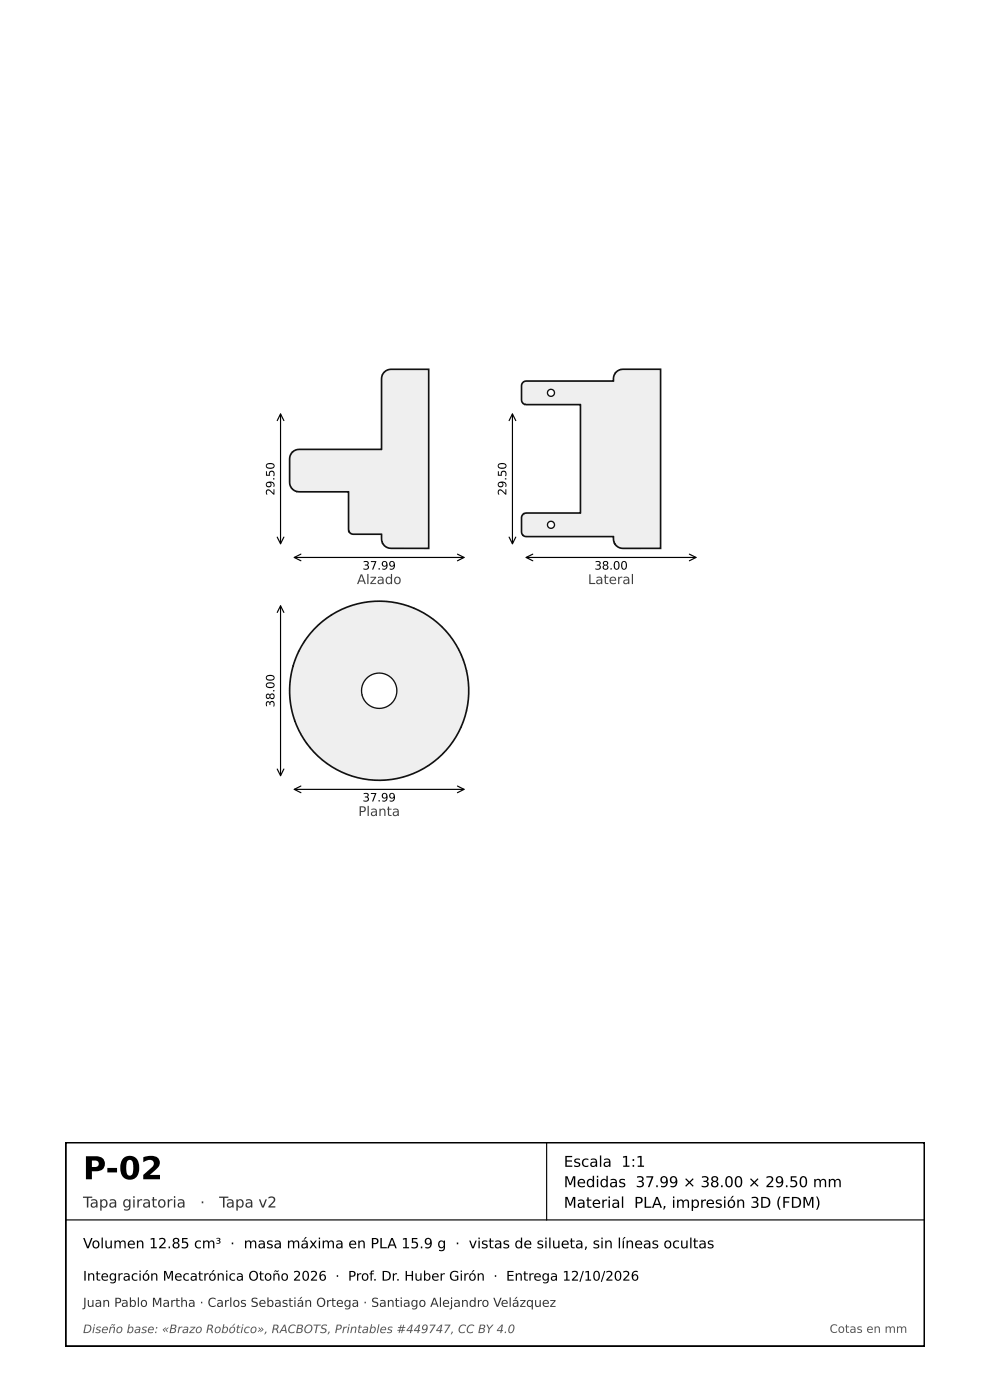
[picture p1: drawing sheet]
<svg xmlns="http://www.w3.org/2000/svg" width="210mm" height="297mm" viewBox="0 0 210 297" stroke-linecap="round" stroke-linejoin="round" font-family="sans-serif">
<defs><g id="words">
<text font-size="6.7" x="17.6" y="250.2">P-02</text>
<g font-size="3.2">
<text x="119.6" y="247.5">Escala 1:1</text>
<text x="119.6" y="251.9">Medidas 37.99 × 38.00 × 29.50 mm</text>
<text x="119.6" y="256.2">Material PLA, impresión 3D (FDM)</text>
</g>
<g font-size="3.2" fill="#333">
<text x="17.6" y="256.2">Tapa giratoria</text>
<text x="42.5" y="256.2">·</text>
<text x="46.5" y="256.2">Tapa v2</text>
</g>
<text font-size="3" x="17.6" y="264.8">Volumen 12.85 cm³ · masa máxima en PLA 15.9 g · vistas de silueta, sin líneas ocultas</text>
<g font-size="2.8" fill="#444">
<text x="75.7" y="123.9">Alzado</text>
<text x="124.7" y="123.9">Lateral</text>
<text x="76" y="173.1">Planta</text>
</g>
<text font-size="2.8" x="17.6" y="271.7">Integración Mecatrónica Otoño 2026 · Prof. Dr. Huber Girón · Entrega 12/10/2026</text>
<text font-size="2.6" fill="#333" x="17.6" y="277.2">Juan Pablo Martha · Carlos Sebastián Ortega · Santiago Alejandro Velázquez</text>
<g font-size="2.5">
<text x="58.2" y="105.1" transform="rotate(-90 58.2 105.1)">29.50</text>
<text x="107.4" y="105.1" transform="rotate(-90 107.4 105.1)">29.50</text>
<text x="76.9" y="120.8">37.99</text>
<text x="126.1" y="120.8">38.00</text>
<text x="58.2" y="150.1" transform="rotate(-90 58.2 150.1)">38.00</text>
<text x="76.9" y="170">37.99</text>
</g>
<g font-size="2.5" fill="#555">
<text x="17.6" y="282.8">Diseño base: «Brazo Robótico», RACBOTS, Printables #449747, CC BY 4.0</text>
<text x="176" y="282.8">Cotas en mm</text>
</g>
</g></defs>
<g fill="#eceff3" stroke="#111" stroke-width=".35">
<path d="M62 95.9l.7-.4 .7-.2h17.5v-15a2 2 0 0 1 2-2h8v38h-8a2 2 0 0 1-2-2v-1h-6l-.5-.1-.3-.4-.2-.5v-8h-10.5a2 2 0 0 1-2-2v-5l.2-.7z"/>
<path d="M110.9 81.1l.7-.3h18.5a2.09 2.09 0 0 1 2-2.5h8v38h-8a2.07 2.07 0 0 1-2-2.5h-18.5l-.5-.1-.3-.4-.2-.5 .1-3.2 .2-.5 .5-.2 11.7-.1v-23h-11.7l-.6-.5-.2-.5v-3z"/>
<circle cx="80.4" cy="146.5" r="19"/>
</g>
<circle cx="80.4" cy="146.5" r="3.7" fill="#fff" stroke="#111" stroke-width=".28"/>
<path d="M58.8 89.2l.7-1.4 .7 1.4M59.5 87.8v27.6M58.8 113.9l.7 1.5 .7-1.5M62.4 118.3h36M63.8 117.6l-1.4 .7 1.4 .7M97 117.6l1.4 .7-1.4 .7M58.8 129.9l.7-1.4 .7 1.4M59.5 128.5v36.1M58.8 163.1l.7 1.5 .7-1.5M62.4 167.5h36M63.8 166.8l-1.4 .7 1.4 .7M97 166.8l1.4 .7-1.4 .7" fill="none" stroke="#000" stroke-width=".25"/>
<g fill="#fff" stroke="#111" stroke-width=".28">
<circle cx="116.9" cy="83.3" r=".75"/>
<circle cx="116.9" cy="111.3" r=".75"/>
</g>
<path d="M108 89.2l.7-1.4 .7 1.4M108.7 87.8v27.6M108 113.9l.7 1.5 .7-1.5M111.6 118.3h36M113 117.6l-1.4 .7 1.4 .7M146.2 117.6l1.4 .7-1.4 .7M14 258.8h182.1M116 242.4v16.4" fill="none" stroke="#000" stroke-width=".25"/>
<path d="M14 242.4h182.1v43.2h-182.1z" fill="none" stroke="#000" stroke-width=".39"/>
<use href="#words"/>
</svg>
